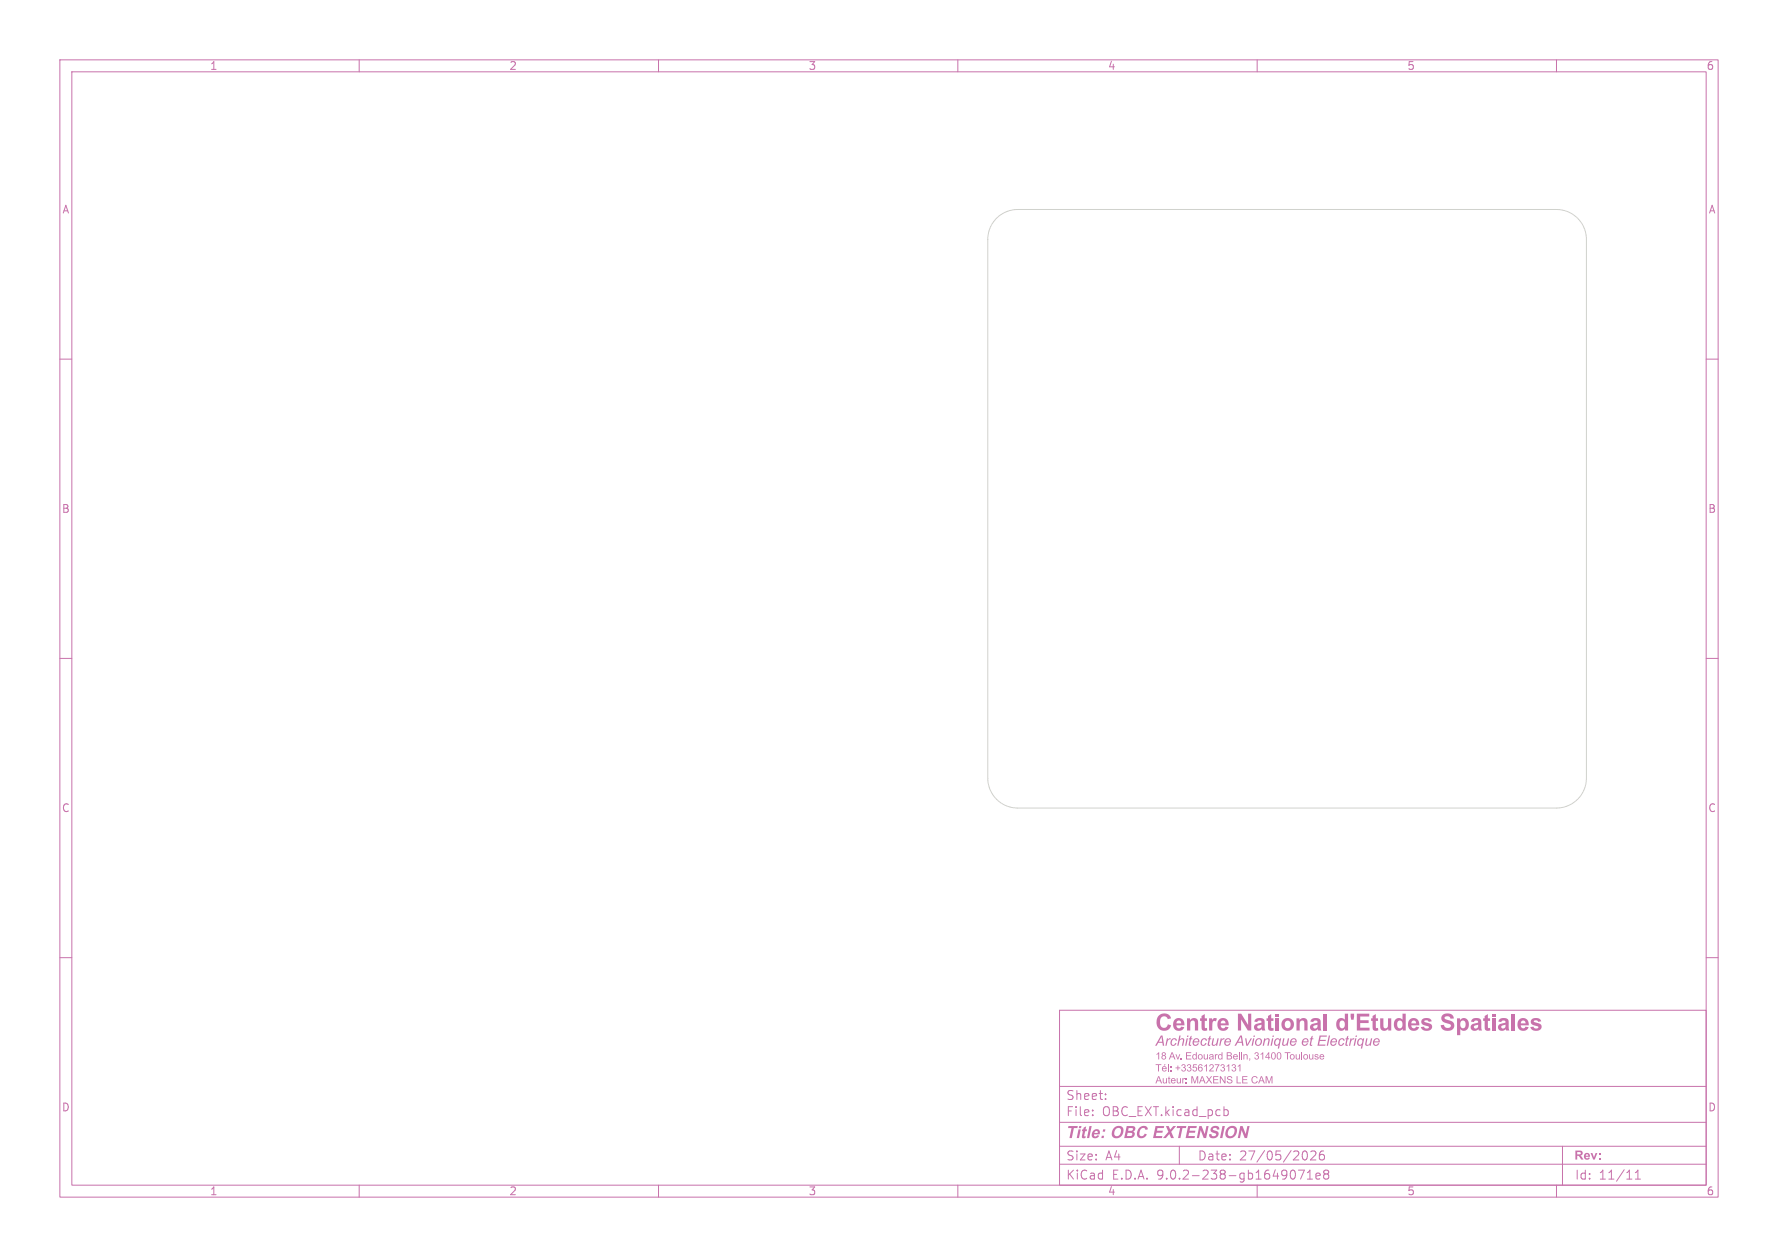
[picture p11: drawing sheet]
<svg xmlns="http://www.w3.org/2000/svg" width="297mm" height="210mm" viewBox="0 0 297 210" stroke-linecap="round" stroke-linejoin="round" font-family="sans-serif">
<defs><g id="words">
<text font-size="3.9" fill="#c872ab" x="193" y="173.2">Centre National d'Etudes Spatiales</text>
<text font-size="2.8" fill="#c872ab" x="178" y="190.9">Title: OBC EXTENSION</text>
<text font-size="2.4" fill="#c872ab" x="193" y="175.3">Architecture Avionique et Electrique</text>
<g font-size="2.1" fill="#c872ab">
<text x="178" y="184">Sheet:</text>
<text x="178" y="186.7">File:</text>
<text x="184.1" y="186.7">OBC_EXT.kicad_pcb</text>
<text x="178" y="197.3">KiCad</text>
<text x="178" y="194.1">Size:</text>
<text x="184.7" y="194.1">A4</text>
<text x="185.7" y="197.3">E.D.A.</text>
<text x="193.3" y="197.3">9.0.2-238-gb1649071e8</text>
<text x="200" y="194.1">Date:</text>
<text x="207" y="194.1">27/05/2026</text>
<text x="263" y="194.3">Rev:</text>
<text x="263" y="197.3">Id:</text>
<text x="267.1" y="197.3">11/11</text>
</g>
<g font-size="1.8" fill="#c872ab">
<text x="35" y="11.9">1</text>
<text x="85" y="11.9">2</text>
<text x="135" y="11.9">3</text>
<text x="185" y="11.9">4</text>
<text x="235" y="11.9">5</text>
<text x="285" y="11.9">6</text>
<text x="10.3" y="35.9">A</text>
<text x="285.4" y="35.9">A</text>
<text x="10.3" y="85.9">B</text>
<text x="285.3" y="85.9">B</text>
<text x="10.3" y="135.9">C</text>
<text x="285.3" y="135.9">C</text>
<text x="10.3" y="185.9">D</text>
<text x="285.3" y="185.9">D</text>
<text x="35" y="199.9">1</text>
<text x="85" y="199.9">2</text>
<text x="135" y="199.9">3</text>
<text x="185" y="199.9">4</text>
<text x="235" y="199.9">5</text>
<text x="285" y="199.9">6</text>
</g>
<g font-size="1.7" fill="#c872ab">
<text x="193" y="177.4">18 Av. Edouard Belin, 31400 Toulouse</text>
<text x="196.3" y="179.4">+33561273131</text>
<text x="193" y="181.4">Auteur: MAXENS LE CAM</text>
</g>
</g></defs>
<g fill="none" stroke="#c872ab" stroke-width=".17">
<path d="M10 10h277v190h-277zM12 12h273v186h-273zM60 10v2M110 10v2M160 10v2M210 10v2M260 10v2M10 60h2M285 60h2M10 110h2M285 110h2M10 160h2"/>
<path d="M177 168.8h108v29.2h-108zM285 160h2M60 198v2M110 198v2M160 198v2M177 194.5h108M177 191.5h108M177 187.5h108M177 181.5h108M182.5 186.3v.1M182.5 185.5v.1M184.7 183.6v.1"/>
<path d="M184.7 182.8v.1M204.5 185.5l.4-.1 .3 .3v.4l-.2 .2h-.5M210 198v2M216.2 195.6l.2 .5-.2 .8M216.9 195.5h1l-.7 1.5M218 192.3a.94 .94 0 0 1 0 1.5M218.4 197h.8M218.4 195.9l.4-.4v1.5M219 192.4l.2-.1h.3l.2 .1 .1 .3-.1 .2-.8 .9h.9M219.8 196.5l.7-.1v-.3l-.5-.1-.2 .2 .1 .7h.6M221.1 192.3a.59 .59 0 0 0-.7 .6v.6l.1 .2 .5 .1 .2-.1v-.5l-.1-.3h-.4l-.3 .3M221.4 196.1l-.3-.2 .3-.4h.3l.3 .3-.3 .3"/>
<path d="M221.4 196.1l-.3 .3 .1 .5 .2 .1 .4-.1 .2-.2-.1-.4-.2-.2M221.4 196.1h.3M260 198v2M273.2 197h.8M273.2 195.9l.4-.4v1.5"/>
</g>
<g fill="#c872ab">
<path d="M193 177.8h1v.1h-.4v1.1h-.2v-1.1h-.4z"/>
<path d="M194.2 178.2l.1-.1a.41 .41 0 0 1 .5 .1 .41 .41 0 0 1 .1 .4h-.7l.2 .3 .5-.2a.42 .42 0 0 1-.5 .3 .42 .42 0 0 1-.3-.5h.6l-.2-.3-.4 .3z"/>
<path d="M195.1 177.8h.1v1.2h-.1z"/>
<path d="M195.5 178.1h.2v.2h-.2z"/>
<path d="M195.5 178.8h.2v.2h-.2z"/>
</g>
<path d="M197 191.5v3M261 191.5v6.5" fill="none" stroke="#c872ab" stroke-width=".17"/>
<path d="M166.5 36.5a5 5 0 0 1 3.5-1.5h90a5 5 0 0 1 5 5v90a5 5 0 0 1-5 5h-90a5 5 0 0 1-5-5v-90a5 5 0 0 1 1.5-3.5z" fill="none" stroke="#d0d2cd" stroke-width=".17"/>
<use href="#words"/>
</svg>
